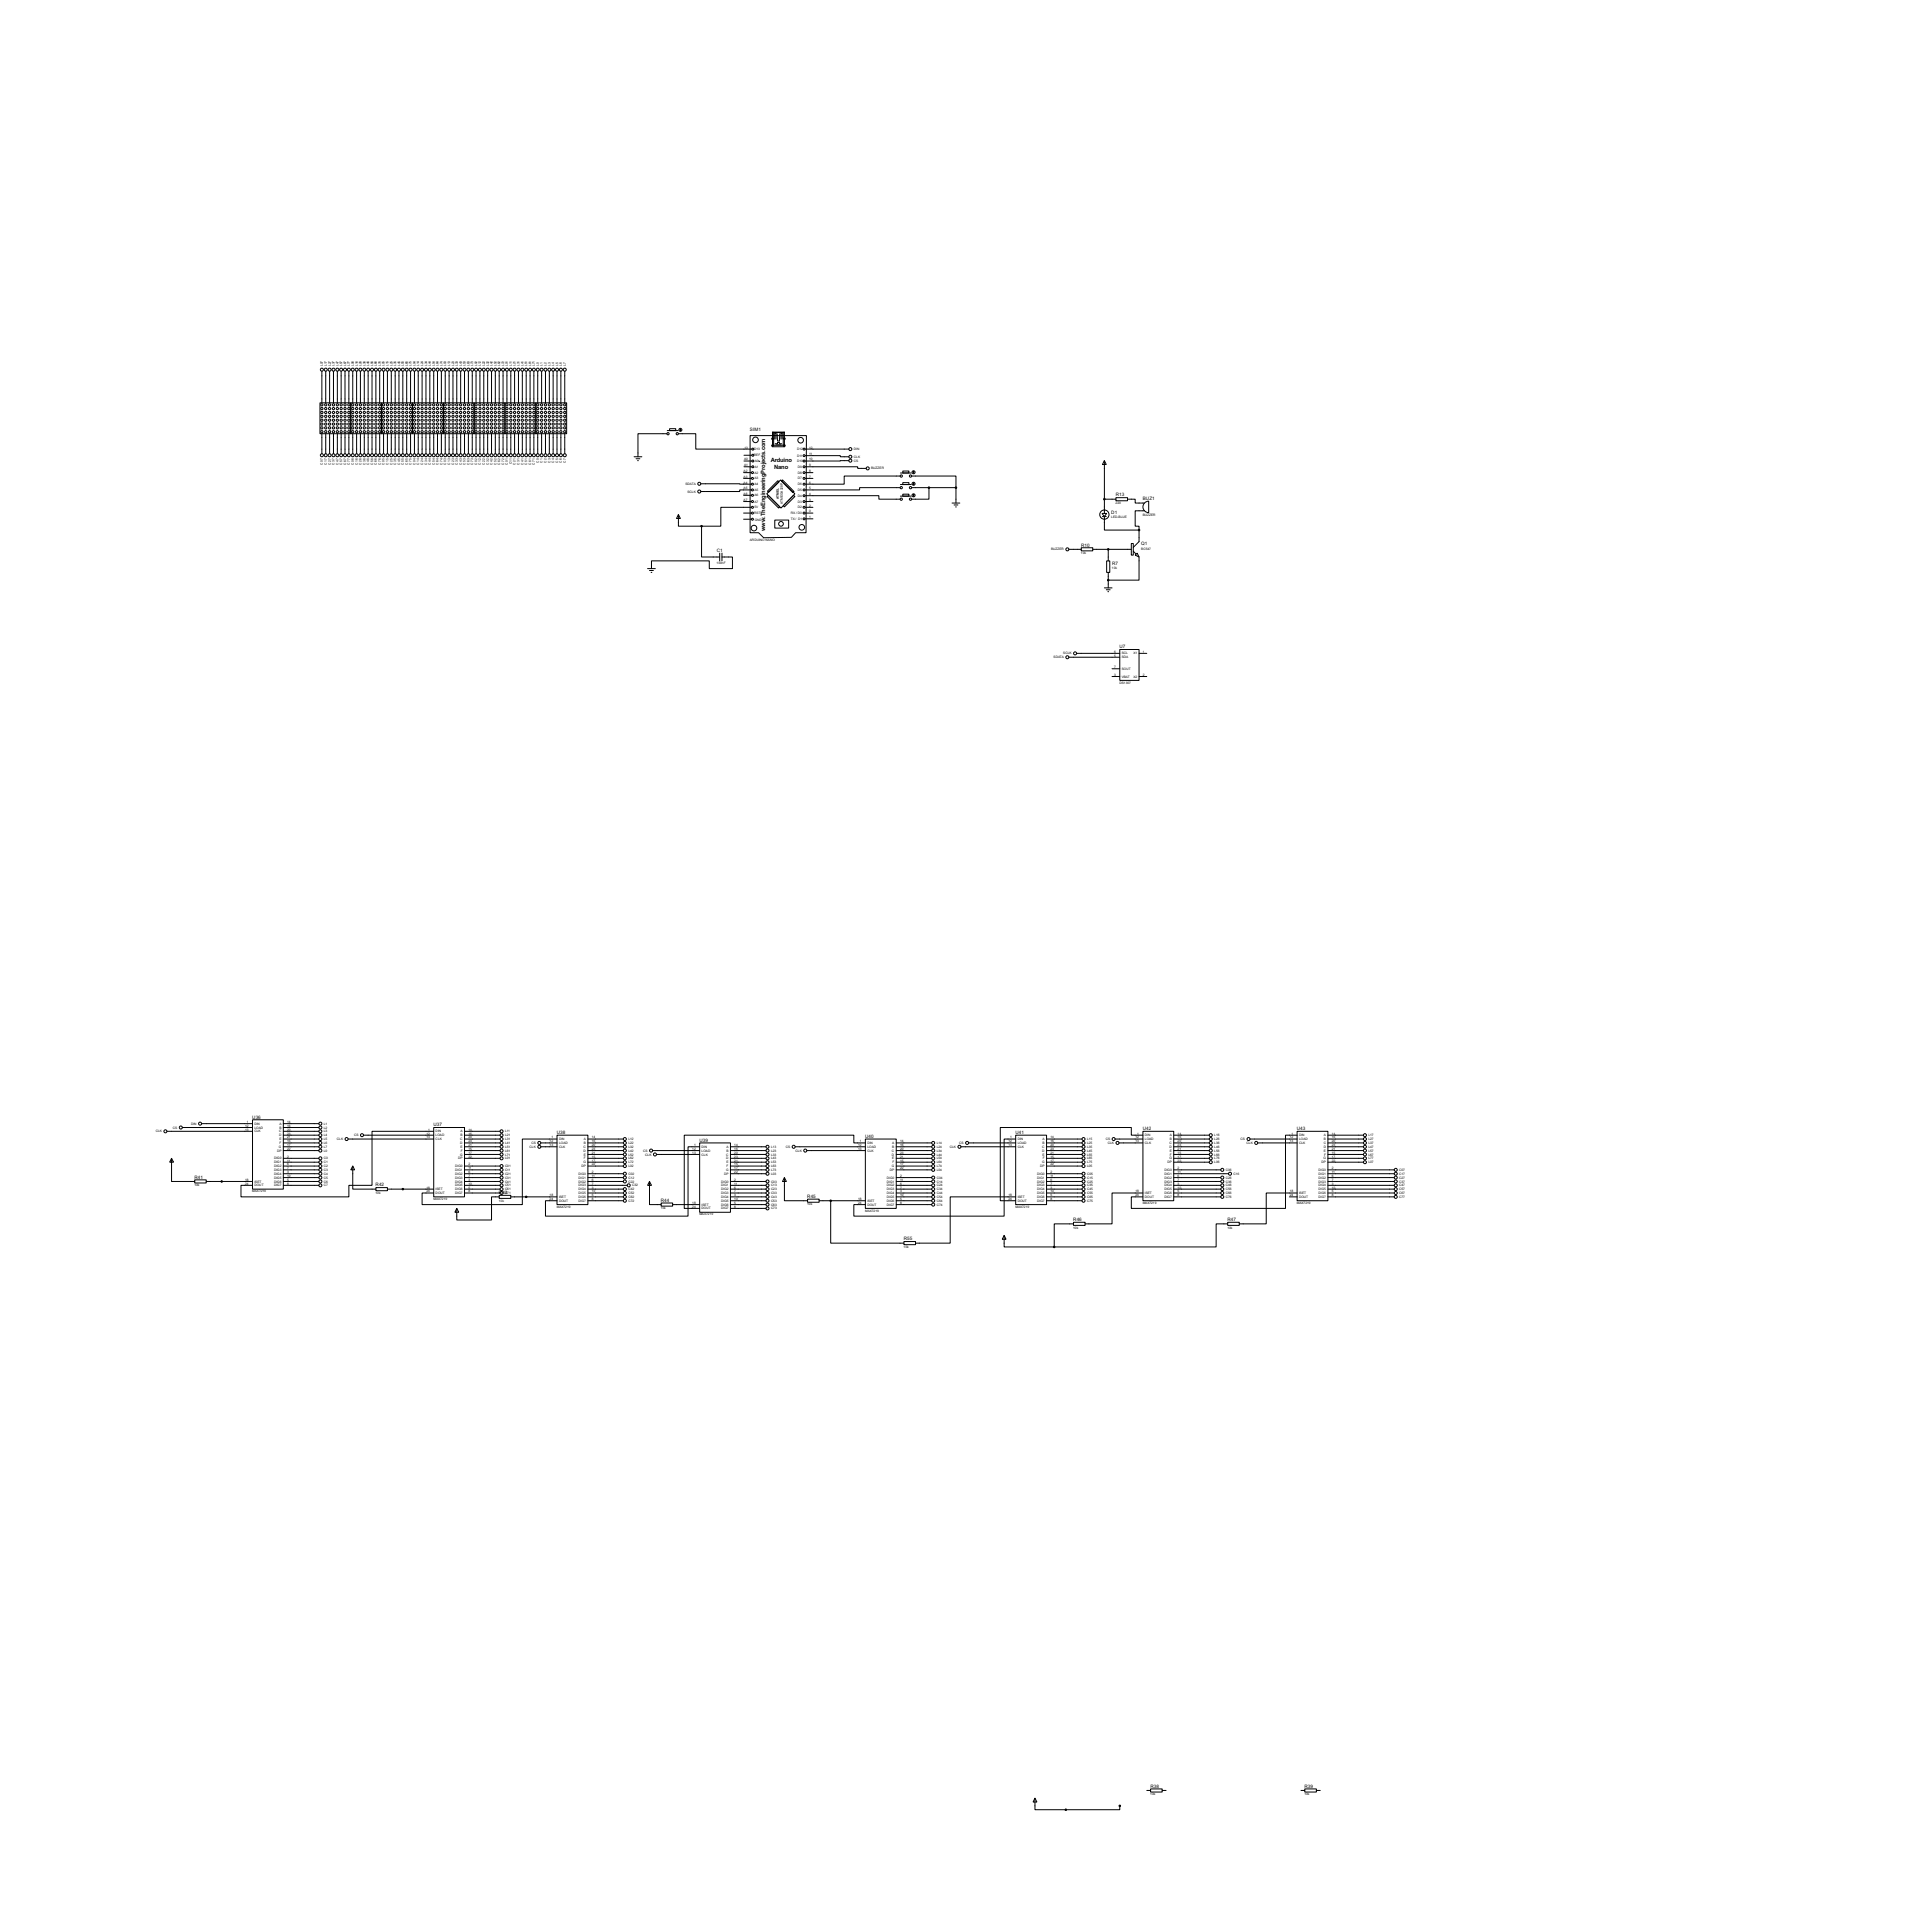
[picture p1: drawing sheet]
<svg xmlns="http://www.w3.org/2000/svg" width="1272mm" height="1272mm" viewBox="0 0 1272 1272" stroke-linecap="round" stroke-linejoin="round" font-family="sans-serif">
<defs><g id="words">
<g font-size="4.3">
<text x="508" y="304">Arduino</text>
<text x="510" y="309">Nano</text>
<text x="504" y="350" transform="rotate(-90 504 350)">www.TheEngineeringProjects.com</text>
</g>
<g font-size="3.4">
<text x="494" y="284">SIM1</text>
<text x="735" y="327">R13</text>
<text x="753" y="329">BUZ1</text>
<text x="732" y="339">D1</text>
<text x="752" y="359">Q1</text>
<text x="472" y="364">C1</text>
<text x="712" y="360">R10</text>
<text x="733" y="372">R7</text>
<text x="738" y="427">U7</text>
<text x="166" y="737">U36</text>
<text x="286" y="742">U37</text>
<text x="367" y="747">U38</text>
<text x="570" y="750">U40</text>
<text x="669" y="747">U41</text>
<text x="753" y="745">U42</text>
<text x="855" y="745">U43</text>
<text x="461" y="752">U39</text>
<text x="128" y="777">R41</text>
<text x="248" y="782">R42</text>
<text x="329" y="787">R43</text>
<text x="436" y="792">R44</text>
<text x="532" y="789">R45</text>
<text x="707" y="805">R46</text>
<text x="809" y="805">R47</text>
<text x="596" y="817">R55</text>
<text x="758" y="1178">R38</text>
<text x="860" y="1178">R39</text>
</g>
<g font-size="2.4">
<text x="213" y="241" transform="rotate(-90 213 241)">L07</text>
<text x="215" y="241" transform="rotate(-90 215 241)">L17</text>
<text x="218" y="241" transform="rotate(-90 218 241)">L27</text>
<text x="220" y="241" transform="rotate(-90 220 241)">L37</text>
<text x="223" y="241" transform="rotate(-90 223 241)">L47</text>
<text x="226" y="241" transform="rotate(-90 226 241)">L57</text>
<text x="228" y="241" transform="rotate(-90 228 241)">L67</text>
<text x="231" y="241" transform="rotate(-90 231 241)">L77</text>
<text x="233" y="241" transform="rotate(-90 233 241)">L06</text>
<text x="236" y="241" transform="rotate(-90 236 241)">L16</text>
<text x="238" y="241" transform="rotate(-90 238 241)">L26</text>
<text x="241" y="241" transform="rotate(-90 241 241)">L36</text>
<text x="243" y="241" transform="rotate(-90 243 241)">L46</text>
<text x="246" y="241" transform="rotate(-90 246 241)">L56</text>
<text x="248" y="241" transform="rotate(-90 248 241)">L66</text>
<text x="251" y="241" transform="rotate(-90 251 241)">L76</text>
<text x="253" y="241" transform="rotate(-90 253 241)">L05</text>
<text x="256" y="241" transform="rotate(-90 256 241)">L15</text>
<text x="259" y="241" transform="rotate(-90 259 241)">L25</text>
<text x="261" y="241" transform="rotate(-90 261 241)">L35</text>
<text x="264" y="241" transform="rotate(-90 264 241)">L45</text>
<text x="266" y="241" transform="rotate(-90 266 241)">L55</text>
<text x="269" y="241" transform="rotate(-90 269 241)">L65</text>
<text x="271" y="241" transform="rotate(-90 271 241)">L75</text>
<text x="274" y="241" transform="rotate(-90 274 241)">L04</text>
<text x="276" y="241" transform="rotate(-90 276 241)">L14</text>
<text x="279" y="241" transform="rotate(-90 279 241)">L24</text>
<text x="281" y="241" transform="rotate(-90 281 241)">L34</text>
<text x="284" y="241" transform="rotate(-90 284 241)">L44</text>
<text x="287" y="241" transform="rotate(-90 287 241)">L54</text>
<text x="289" y="241" transform="rotate(-90 289 241)">L64</text>
<text x="292" y="241" transform="rotate(-90 292 241)">L74</text>
<text x="294" y="241" transform="rotate(-90 294 241)">L03</text>
<text x="297" y="241" transform="rotate(-90 297 241)">L13</text>
<text x="299" y="241" transform="rotate(-90 299 241)">L23</text>
<text x="302" y="241" transform="rotate(-90 302 241)">L33</text>
<text x="304" y="241" transform="rotate(-90 304 241)">L43</text>
<text x="307" y="241" transform="rotate(-90 307 241)">L53</text>
<text x="309" y="241" transform="rotate(-90 309 241)">L63</text>
<text x="312" y="241" transform="rotate(-90 312 241)">L73</text>
<text x="314" y="241" transform="rotate(-90 314 241)">L02</text>
<text x="317" y="241" transform="rotate(-90 317 241)">L12</text>
<text x="320" y="241" transform="rotate(-90 320 241)">L22</text>
<text x="322" y="241" transform="rotate(-90 322 241)">L32</text>
<text x="325" y="241" transform="rotate(-90 325 241)">L42</text>
<text x="327" y="241" transform="rotate(-90 327 241)">L52</text>
<text x="330" y="241" transform="rotate(-90 330 241)">L62</text>
<text x="332" y="241" transform="rotate(-90 332 241)">L72</text>
<text x="335" y="241" transform="rotate(-90 335 241)">L01</text>
<text x="337" y="241" transform="rotate(-90 337 241)">L11</text>
<text x="340" y="241" transform="rotate(-90 340 241)">L21</text>
<text x="342" y="241" transform="rotate(-90 342 241)">L31</text>
<text x="345" y="241" transform="rotate(-90 345 241)">L41</text>
<text x="347" y="241" transform="rotate(-90 347 241)">L51</text>
<text x="350" y="241" transform="rotate(-90 350 241)">L61</text>
<text x="353" y="241" transform="rotate(-90 353 241)">L71</text>
<text x="355" y="241" transform="rotate(-90 355 241)">L0</text>
<text x="358" y="241" transform="rotate(-90 358 241)">L1</text>
<text x="360" y="241" transform="rotate(-90 360 241)">L2</text>
<text x="363" y="241" transform="rotate(-90 363 241)">L3</text>
<text x="365" y="241" transform="rotate(-90 365 241)">L4</text>
<text x="368" y="241" transform="rotate(-90 368 241)">L5</text>
<text x="370" y="241" transform="rotate(-90 370 241)">L6</text>
<text x="373" y="241" transform="rotate(-90 373 241)">L7</text>
<text x="491" y="296">13</text>
<text x="497" y="297">D13</text>
<text x="525" y="297">D12</text>
<text x="533" y="300">11</text>
<text x="533" y="296">12</text>
<text x="563" y="297">DIN</text>
<text x="337" y="306" transform="rotate(-90 337 306)">C11</text>
<text x="355" y="305" transform="rotate(-90 355 305)">C0</text>
<text x="358" y="305" transform="rotate(-90 358 305)">C1</text>
<text x="360" y="305" transform="rotate(-90 360 305)">C2</text>
<text x="363" y="305" transform="rotate(-90 363 305)">C3</text>
<text x="365" y="305" transform="rotate(-90 365 305)">C4</text>
<text x="368" y="305" transform="rotate(-90 368 305)">C5</text>
<text x="370" y="305" transform="rotate(-90 370 305)">C6</text>
<text x="373" y="305" transform="rotate(-90 373 305)">C7</text>
<text x="490" y="303">A0</text>
<text x="497" y="301">REF</text>
<text x="497" y="305">A0</text>
<text x="525" y="305">D10</text>
<text x="525" y="301">D11</text>
<text x="533" y="303">10</text>
<text x="563" y="302">CLK</text>
<text x="563" y="304">CS</text>
<text x="213" y="306" transform="rotate(-90 213 306)">C07</text>
<text x="215" y="306" transform="rotate(-90 215 306)">C17</text>
<text x="218" y="306" transform="rotate(-90 218 306)">C27</text>
<text x="220" y="306" transform="rotate(-90 220 306)">C37</text>
<text x="223" y="306" transform="rotate(-90 223 306)">C47</text>
<text x="226" y="306" transform="rotate(-90 226 306)">C57</text>
<text x="228" y="306" transform="rotate(-90 228 306)">C67</text>
<text x="231" y="306" transform="rotate(-90 231 306)">C77</text>
<text x="233" y="306" transform="rotate(-90 233 306)">C06</text>
<text x="236" y="306" transform="rotate(-90 236 306)">C16</text>
<text x="238" y="306" transform="rotate(-90 238 306)">C26</text>
<text x="241" y="306" transform="rotate(-90 241 306)">C36</text>
<text x="243" y="306" transform="rotate(-90 243 306)">C46</text>
<text x="246" y="306" transform="rotate(-90 246 306)">C56</text>
<text x="248" y="306" transform="rotate(-90 248 306)">C66</text>
<text x="251" y="306" transform="rotate(-90 251 306)">C76</text>
<text x="253" y="306" transform="rotate(-90 253 306)">C05</text>
<text x="256" y="306" transform="rotate(-90 256 306)">C15</text>
<text x="259" y="306" transform="rotate(-90 259 306)">C25</text>
<text x="261" y="306" transform="rotate(-90 261 306)">C35</text>
<text x="264" y="306" transform="rotate(-90 264 306)">C45</text>
<text x="266" y="306" transform="rotate(-90 266 306)">C55</text>
<text x="269" y="306" transform="rotate(-90 269 306)">C65</text>
<text x="271" y="306" transform="rotate(-90 271 306)">C75</text>
<text x="274" y="306" transform="rotate(-90 274 306)">C04</text>
<text x="276" y="306" transform="rotate(-90 276 306)">C14</text>
<text x="279" y="306" transform="rotate(-90 279 306)">C24</text>
<text x="281" y="306" transform="rotate(-90 281 306)">C34</text>
<text x="284" y="306" transform="rotate(-90 284 306)">C44</text>
<text x="287" y="306" transform="rotate(-90 287 306)">C54</text>
<text x="289" y="306" transform="rotate(-90 289 306)">C64</text>
<text x="292" y="306" transform="rotate(-90 292 306)">C74</text>
<text x="294" y="306" transform="rotate(-90 294 306)">C03</text>
<text x="297" y="306" transform="rotate(-90 297 306)">C13</text>
<text x="299" y="306" transform="rotate(-90 299 306)">C23</text>
<text x="302" y="306" transform="rotate(-90 302 306)">C33</text>
<text x="304" y="306" transform="rotate(-90 304 306)">C43</text>
<text x="307" y="306" transform="rotate(-90 307 306)">C53</text>
<text x="309" y="306" transform="rotate(-90 309 306)">C63</text>
<text x="312" y="306" transform="rotate(-90 312 306)">C73</text>
<text x="314" y="306" transform="rotate(-90 314 306)">C02</text>
<text x="317" y="306" transform="rotate(-90 317 306)">C12</text>
<text x="320" y="306" transform="rotate(-90 320 306)">C22</text>
<text x="322" y="306" transform="rotate(-90 322 306)">C32</text>
<text x="325" y="306" transform="rotate(-90 325 306)">C42</text>
<text x="327" y="306" transform="rotate(-90 327 306)">C52</text>
<text x="330" y="306" transform="rotate(-90 330 306)">C62</text>
<text x="332" y="306" transform="rotate(-90 332 306)">C72</text>
<text x="335" y="306" transform="rotate(-90 335 306)">C01</text>
<text x="340" y="306" transform="rotate(-90 340 306)">C21</text>
<text x="342" y="306" transform="rotate(-90 342 306)">C31</text>
<text x="345" y="306" transform="rotate(-90 345 306)">C41</text>
<text x="347" y="306" transform="rotate(-90 347 306)">C51</text>
<text x="350" y="306" transform="rotate(-90 350 306)">C61</text>
<text x="353" y="306" transform="rotate(-90 353 306)">C71</text>
<text x="490" y="311">A2</text>
<text x="490" y="307">A1</text>
<text x="497" y="308">A1</text>
<text x="526" y="308">D9</text>
<text x="533" y="311">8</text>
<text x="533" y="307">9</text>
<text x="574" y="309">BUZZER</text>
<text x="490" y="315">A3</text>
<text x="497" y="316">A3</text>
<text x="497" y="312">A2</text>
<text x="526" y="312">D8</text>
<text x="526" y="316">D7</text>
<text x="533" y="315">7</text>
<text x="452" y="320">SDATA</text>
<text x="490" y="322">A5</text>
<text x="490" y="319">A4</text>
<text x="497" y="324">A5</text>
<text x="497" y="320">A4</text>
<text x="526" y="320">D6</text>
<text x="526" y="324">D5</text>
<text x="533" y="322">5</text>
<text x="533" y="319">6</text>
<text x="453" y="325">SCLK</text>
<text x="490" y="326">A6</text>
<text x="497" y="327">A6</text>
<text x="513" y="329" transform="rotate(-90 513 329)">ATMEL</text>
<text x="526" y="327">D4</text>
<text x="533" y="326">4</text>
<text x="490" y="330">A7</text>
<text x="497" y="335">5V</text>
<text x="497" y="331">A7</text>
<text x="516" y="332" transform="rotate(-90 516 332)">ATMEGA328P</text>
<text x="526" y="331">D3</text>
<text x="526" y="335">D2</text>
<text x="533" y="334">2</text>
<text x="533" y="330">3</text>
<text x="735" y="332">220</text>
<text x="497" y="339">RST</text>
<text x="521" y="339">RX / D0</text>
<text x="533" y="338">0</text>
<text x="533" y="341">1</text>
<text x="732" y="342">LED-BLUE</text>
<text x="753" y="340">BUZZER</text>
<text x="497" y="343">GND</text>
<text x="521" y="343">TX / D1</text>
<text x="494" y="356">ARDUINO NANO</text>
<text x="693" y="363">BUZZER</text>
<text x="712" y="365">10k</text>
<text x="752" y="362">BC547</text>
<text x="472" y="372">100nF</text>
<text x="733" y="375">10k</text>
<text x="701" y="431">SCLK</text>
<text x="734" y="430">6</text>
<text x="739" y="431">SCL</text>
<text x="747" y="431">X1</text>
<text x="753" y="430">1</text>
<text x="694" y="434">SDATA</text>
<text x="734" y="433">5</text>
<text x="739" y="434">SDA</text>
<text x="734" y="440">7</text>
<text x="739" y="441">SOUT</text>
<text x="734" y="445">3</text>
<text x="739" y="447">VBAT</text>
<text x="747" y="447">X2</text>
<text x="753" y="445">2</text>
<text x="738" y="450">DS1307</text>
<text x="114" y="744">CS</text>
<text x="126" y="741">DIN</text>
<text x="162" y="743">12</text>
<text x="163" y="740">1</text>
<text x="168" y="741">DIN</text>
<text x="168" y="744">LOAD</text>
<text x="184" y="741">A</text>
<text x="184" y="744">B</text>
<text x="189" y="740">14</text>
<text x="189" y="743">16</text>
<text x="213" y="744">L2</text>
<text x="213" y="741">L1</text>
<text x="103" y="746">CLK</text>
<text x="162" y="745">13</text>
<text x="168" y="746">CLK</text>
<text x="184" y="746">C</text>
<text x="184" y="749">D</text>
<text x="189" y="745">20</text>
<text x="189" y="748">23</text>
<text x="213" y="749">L4</text>
<text x="213" y="746">L3</text>
<text x="233" y="749">CS</text>
<text x="281" y="748">12</text>
<text x="282" y="745">1</text>
<text x="287" y="746">DIN</text>
<text x="287" y="749">LOAD</text>
<text x="303" y="746">A</text>
<text x="303" y="749">B</text>
<text x="309" y="745">14</text>
<text x="309" y="748">16</text>
<text x="333" y="749">L21</text>
<text x="333" y="746">L11</text>
<text x="749" y="748">1</text>
<text x="754" y="749">DIN</text>
<text x="771" y="749">A</text>
<text x="776" y="748">14</text>
<text x="800" y="749">L16</text>
<text x="851" y="748">1</text>
<text x="856" y="749">DIN</text>
<text x="872" y="749">A</text>
<text x="878" y="748">14</text>
<text x="902" y="749">L17</text>
<text x="184" y="751">E</text>
<text x="184" y="754">F</text>
<text x="189" y="750">21</text>
<text x="189" y="753">15</text>
<text x="189" y="755">17</text>
<text x="213" y="754">L6</text>
<text x="213" y="751">L5</text>
<text x="222" y="751">CLK</text>
<text x="281" y="750">13</text>
<text x="287" y="751">CLK</text>
<text x="303" y="751">C</text>
<text x="303" y="754">D</text>
<text x="309" y="750">20</text>
<text x="309" y="753">23</text>
<text x="309" y="755">21</text>
<text x="333" y="754">L41</text>
<text x="333" y="751">L31</text>
<text x="350" y="754">CS</text>
<text x="362" y="753">12</text>
<text x="362" y="755">13</text>
<text x="363" y="750">1</text>
<text x="368" y="751">DIN</text>
<text x="368" y="754">LOAD</text>
<text x="385" y="751">A</text>
<text x="385" y="754">B</text>
<text x="390" y="750">14</text>
<text x="390" y="753">16</text>
<text x="390" y="755">20</text>
<text x="414" y="754">L22</text>
<text x="414" y="751">L12</text>
<text x="457" y="755">1</text>
<text x="484" y="755">14</text>
<text x="565" y="755">12</text>
<text x="567" y="753">1</text>
<text x="572" y="754">DIN</text>
<text x="588" y="754">A</text>
<text x="593" y="753">14</text>
<text x="593" y="755">16</text>
<text x="617" y="754">L14</text>
<text x="632" y="754">CS</text>
<text x="665" y="753">12</text>
<text x="665" y="755">13</text>
<text x="666" y="750">1</text>
<text x="671" y="751">DIN</text>
<text x="671" y="754">LOAD</text>
<text x="687" y="751">A</text>
<text x="687" y="754">B</text>
<text x="692" y="750">14</text>
<text x="692" y="753">16</text>
<text x="692" y="755">20</text>
<text x="716" y="754">L25</text>
<text x="716" y="751">L15</text>
<text x="729" y="751">CS</text>
<text x="730" y="754">CLK</text>
<text x="748" y="750">12</text>
<text x="748" y="753">13</text>
<text x="754" y="751">LOAD</text>
<text x="754" y="754">CLK</text>
<text x="771" y="754">C</text>
<text x="771" y="751">B</text>
<text x="776" y="750">16</text>
<text x="776" y="753">20</text>
<text x="776" y="755">23</text>
<text x="800" y="754">L36</text>
<text x="800" y="751">L26</text>
<text x="818" y="751">CS</text>
<text x="821" y="754">CLK</text>
<text x="850" y="750">12</text>
<text x="850" y="753">13</text>
<text x="856" y="751">LOAD</text>
<text x="856" y="754">CLK</text>
<text x="872" y="754">C</text>
<text x="872" y="751">B</text>
<text x="878" y="750">16</text>
<text x="878" y="753">20</text>
<text x="878" y="755">23</text>
<text x="902" y="754">L37</text>
<text x="902" y="751">L27</text>
<text x="183" y="759">DP</text>
<text x="184" y="756">G</text>
<text x="189" y="758">22</text>
<text x="213" y="759">L0</text>
<text x="213" y="756">L7</text>
<text x="303" y="761">G</text>
<text x="303" y="756">E</text>
<text x="304" y="759">F</text>
<text x="309" y="758">15</text>
<text x="309" y="760">17</text>
<text x="333" y="761">L71</text>
<text x="333" y="759">L61</text>
<text x="333" y="756">L51</text>
<text x="349" y="756">CLK</text>
<text x="368" y="756">CLK</text>
<text x="385" y="756">C</text>
<text x="385" y="759">D</text>
<text x="385" y="761">E</text>
<text x="390" y="758">23</text>
<text x="390" y="760">21</text>
<text x="414" y="761">L52</text>
<text x="414" y="759">L42</text>
<text x="414" y="756">L32</text>
<text x="424" y="759">CS</text>
<text x="425" y="761">CLK</text>
<text x="456" y="758">12</text>
<text x="456" y="760">13</text>
<text x="462" y="756">DIN</text>
<text x="462" y="759">LOAD</text>
<text x="462" y="761">CLK</text>
<text x="479" y="761">C</text>
<text x="479" y="756">A</text>
<text x="479" y="759">B</text>
<text x="484" y="758">16</text>
<text x="484" y="760">20</text>
<text x="508" y="761">L33</text>
<text x="508" y="759">L23</text>
<text x="508" y="756">L13</text>
<text x="518" y="756">CS</text>
<text x="524" y="759">CLK</text>
<text x="565" y="758">13</text>
<text x="572" y="756">LOAD</text>
<text x="572" y="759">CLK</text>
<text x="588" y="759">C</text>
<text x="588" y="761">D</text>
<text x="588" y="756">B</text>
<text x="593" y="758">20</text>
<text x="593" y="760">23</text>
<text x="617" y="761">L44</text>
<text x="617" y="759">L34</text>
<text x="617" y="756">L24</text>
<text x="626" y="756">CLK</text>
<text x="671" y="756">CLK</text>
<text x="687" y="756">C</text>
<text x="687" y="759">D</text>
<text x="687" y="761">E</text>
<text x="692" y="758">23</text>
<text x="692" y="760">21</text>
<text x="716" y="761">L55</text>
<text x="716" y="759">L45</text>
<text x="716" y="756">L35</text>
<text x="771" y="756">D</text>
<text x="771" y="759">E</text>
<text x="771" y="761">F</text>
<text x="776" y="758">21</text>
<text x="776" y="760">15</text>
<text x="800" y="761">L66</text>
<text x="800" y="759">L56</text>
<text x="800" y="756">L46</text>
<text x="872" y="756">D</text>
<text x="872" y="759">E</text>
<text x="873" y="761">F</text>
<text x="878" y="758">21</text>
<text x="878" y="760">15</text>
<text x="902" y="761">L67</text>
<text x="902" y="759">L57</text>
<text x="902" y="756">L47</text>
<text x="181" y="764">DIG0</text>
<text x="181" y="767">DIG1</text>
<text x="189" y="763">2</text>
<text x="189" y="765">11</text>
<text x="213" y="767">C1</text>
<text x="213" y="764">C0</text>
<text x="302" y="764">DP</text>
<text x="309" y="763">22</text>
<text x="333" y="764">L01</text>
<text x="384" y="767">G</text>
<text x="385" y="764">F</text>
<text x="390" y="763">15</text>
<text x="390" y="765">17</text>
<text x="414" y="767">L72</text>
<text x="414" y="764">L62</text>
<text x="479" y="764">D</text>
<text x="479" y="767">E</text>
<text x="484" y="763">23</text>
<text x="484" y="765">21</text>
<text x="508" y="767">L53</text>
<text x="508" y="764">L43</text>
<text x="588" y="764">E</text>
<text x="588" y="767">F</text>
<text x="593" y="763">21</text>
<text x="593" y="765">15</text>
<text x="617" y="767">L64</text>
<text x="617" y="764">L54</text>
<text x="687" y="767">G</text>
<text x="687" y="764">F</text>
<text x="692" y="763">15</text>
<text x="692" y="765">17</text>
<text x="716" y="767">L75</text>
<text x="716" y="764">L65</text>
<text x="769" y="767">DP</text>
<text x="771" y="764">G</text>
<text x="776" y="763">17</text>
<text x="776" y="765">22</text>
<text x="800" y="767">L06</text>
<text x="800" y="764">L76</text>
<text x="871" y="767">DP</text>
<text x="872" y="764">G</text>
<text x="878" y="763">17</text>
<text x="878" y="765">22</text>
<text x="902" y="767">L07</text>
<text x="902" y="764">L77</text>
<text x="181" y="769">DIG2</text>
<text x="181" y="772">DIG3</text>
<text x="189" y="768">6</text>
<text x="189" y="770">7</text>
<text x="189" y="773">3</text>
<text x="213" y="772">C3</text>
<text x="213" y="769">C2</text>
<text x="300" y="769">DIG0</text>
<text x="300" y="772">DIG1</text>
<text x="309" y="768">2</text>
<text x="309" y="770">11</text>
<text x="309" y="773">6</text>
<text x="333" y="772">C11</text>
<text x="333" y="769">C01</text>
<text x="383" y="769">DP</text>
<text x="390" y="768">22</text>
<text x="390" y="773">2</text>
<text x="414" y="769">L02</text>
<text x="478" y="772">G</text>
<text x="479" y="769">F</text>
<text x="484" y="768">15</text>
<text x="484" y="770">17</text>
<text x="484" y="773">22</text>
<text x="508" y="772">L73</text>
<text x="508" y="769">L63</text>
<text x="586" y="772">DP</text>
<text x="588" y="769">G</text>
<text x="593" y="768">17</text>
<text x="593" y="770">22</text>
<text x="617" y="772">L04</text>
<text x="617" y="769">L74</text>
<text x="685" y="769">DP</text>
<text x="692" y="768">22</text>
<text x="692" y="773">2</text>
<text x="716" y="769">L05</text>
<text x="767" y="772">DIG0</text>
<text x="776" y="770">2</text>
<text x="776" y="773">11</text>
<text x="808" y="772">C06</text>
<text x="869" y="772">DIG0</text>
<text x="878" y="770">2</text>
<text x="878" y="773">11</text>
<text x="922" y="772">C07</text>
<text x="162" y="778">18</text>
<text x="168" y="779">ISET</text>
<text x="181" y="774">DIG4</text>
<text x="181" y="777">DIG5</text>
<text x="181" y="779">DIG6</text>
<text x="189" y="776">10</text>
<text x="189" y="778">5</text>
<text x="213" y="779">C6</text>
<text x="213" y="777">C5</text>
<text x="213" y="774">C4</text>
<text x="300" y="774">DIG2</text>
<text x="300" y="777">DIG3</text>
<text x="300" y="779">DIG4</text>
<text x="309" y="776">7</text>
<text x="309" y="778">3</text>
<text x="333" y="779">C41</text>
<text x="333" y="777">C31</text>
<text x="333" y="774">C21</text>
<text x="381" y="774">DIG0</text>
<text x="381" y="777">DIG1</text>
<text x="381" y="779">DIG2</text>
<text x="390" y="776">11</text>
<text x="390" y="778">6</text>
<text x="414" y="779">C22</text>
<text x="414" y="777">C12</text>
<text x="414" y="774">C02</text>
<text x="475" y="779">DIG0</text>
<text x="477" y="774">DP</text>
<text x="484" y="778">2</text>
<text x="508" y="774">L03</text>
<text x="508" y="779">C03</text>
<text x="584" y="777">DIG0</text>
<text x="584" y="779">DIG1</text>
<text x="593" y="776">2</text>
<text x="593" y="778">11</text>
<text x="617" y="779">C14</text>
<text x="617" y="777">C04</text>
<text x="683" y="774">DIG0</text>
<text x="683" y="777">DIG1</text>
<text x="683" y="779">DIG2</text>
<text x="692" y="776">11</text>
<text x="692" y="778">6</text>
<text x="716" y="779">C25</text>
<text x="716" y="777">C15</text>
<text x="716" y="774">C05</text>
<text x="767" y="774">DIG1</text>
<text x="767" y="777">DIG2</text>
<text x="767" y="779">DIG3</text>
<text x="776" y="776">6</text>
<text x="776" y="778">7</text>
<text x="808" y="779">C36</text>
<text x="808" y="777">C26</text>
<text x="813" y="774">C16</text>
<text x="869" y="774">DIG1</text>
<text x="869" y="777">DIG2</text>
<text x="869" y="779">DIG3</text>
<text x="878" y="776">6</text>
<text x="878" y="778">7</text>
<text x="922" y="779">C37</text>
<text x="922" y="777">C27</text>
<text x="922" y="774">C17</text>
<text x="128" y="782">10k</text>
<text x="162" y="781">24</text>
<text x="166" y="786">MAX7219</text>
<text x="168" y="782">DOUT</text>
<text x="181" y="782">DIG7</text>
<text x="189" y="781">8</text>
<text x="213" y="782">C7</text>
<text x="281" y="783">18</text>
<text x="281" y="786">24</text>
<text x="287" y="784">ISET</text>
<text x="300" y="782">DIG5</text>
<text x="300" y="784">DIG6</text>
<text x="309" y="781">10</text>
<text x="309" y="783">5</text>
<text x="309" y="786">8</text>
<text x="333" y="784">C61</text>
<text x="333" y="782">C51</text>
<text x="381" y="782">DIG3</text>
<text x="381" y="784">DIG4</text>
<text x="390" y="781">7</text>
<text x="390" y="783">3</text>
<text x="390" y="786">10</text>
<text x="414" y="784">C42</text>
<text x="417" y="782">C32</text>
<text x="475" y="782">DIG1</text>
<text x="475" y="784">DIG2</text>
<text x="484" y="781">11</text>
<text x="484" y="783">6</text>
<text x="484" y="786">7</text>
<text x="508" y="784">C23</text>
<text x="508" y="782">C13</text>
<text x="584" y="782">DIG2</text>
<text x="584" y="784">DIG3</text>
<text x="593" y="781">6</text>
<text x="593" y="783">7</text>
<text x="593" y="786">3</text>
<text x="617" y="784">C34</text>
<text x="617" y="782">C24</text>
<text x="683" y="782">DIG3</text>
<text x="683" y="784">DIG4</text>
<text x="692" y="781">7</text>
<text x="692" y="783">3</text>
<text x="692" y="786">10</text>
<text x="716" y="784">C45</text>
<text x="716" y="782">C35</text>
<text x="748" y="786">18</text>
<text x="767" y="782">DIG4</text>
<text x="767" y="784">DIG5</text>
<text x="776" y="781">3</text>
<text x="776" y="783">10</text>
<text x="776" y="786">5</text>
<text x="808" y="784">C56</text>
<text x="808" y="782">C46</text>
<text x="850" y="786">18</text>
<text x="869" y="782">DIG4</text>
<text x="869" y="784">DIG5</text>
<text x="878" y="781">3</text>
<text x="878" y="783">10</text>
<text x="878" y="786">5</text>
<text x="922" y="784">C57</text>
<text x="922" y="782">C47</text>
<text x="248" y="787">10k</text>
<text x="286" y="791">MAX7219</text>
<text x="287" y="787">DOUT</text>
<text x="300" y="787">DIG7</text>
<text x="329" y="792">10k</text>
<text x="333" y="787">C71</text>
<text x="362" y="788">18</text>
<text x="362" y="791">24</text>
<text x="368" y="789">ISET</text>
<text x="368" y="792">DOUT</text>
<text x="381" y="787">DIG5</text>
<text x="381" y="789">DIG6</text>
<text x="381" y="792">DIG7</text>
<text x="390" y="788">5</text>
<text x="390" y="791">8</text>
<text x="414" y="792">C72</text>
<text x="414" y="789">C62</text>
<text x="414" y="787">C52</text>
<text x="475" y="787">DIG3</text>
<text x="475" y="789">DIG4</text>
<text x="475" y="792">DIG5</text>
<text x="484" y="788">3</text>
<text x="484" y="791">10</text>
<text x="508" y="792">C53</text>
<text x="508" y="789">C43</text>
<text x="508" y="787">C33</text>
<text x="565" y="791">18</text>
<text x="572" y="792">ISET</text>
<text x="584" y="787">DIG4</text>
<text x="584" y="789">DIG5</text>
<text x="584" y="792">DIG6</text>
<text x="593" y="788">10</text>
<text x="593" y="791">5</text>
<text x="617" y="792">C64</text>
<text x="617" y="789">C54</text>
<text x="617" y="787">C44</text>
<text x="665" y="788">18</text>
<text x="665" y="791">24</text>
<text x="671" y="789">ISET</text>
<text x="671" y="792">DOUT</text>
<text x="683" y="787">DIG5</text>
<text x="683" y="789">DIG6</text>
<text x="683" y="792">DIG7</text>
<text x="692" y="788">5</text>
<text x="692" y="791">8</text>
<text x="716" y="792">C75</text>
<text x="716" y="789">C65</text>
<text x="716" y="787">C55</text>
<text x="748" y="788">24</text>
<text x="754" y="787">ISET</text>
<text x="754" y="789">DOUT</text>
<text x="767" y="787">DIG6</text>
<text x="767" y="789">DIG7</text>
<text x="776" y="788">8</text>
<text x="808" y="789">C76</text>
<text x="808" y="787">C66</text>
<text x="850" y="788">24</text>
<text x="856" y="787">ISET</text>
<text x="856" y="789">DOUT</text>
<text x="869" y="787">DIG6</text>
<text x="869" y="789">DIG7</text>
<text x="878" y="788">8</text>
<text x="922" y="789">C77</text>
<text x="922" y="787">C67</text>
<text x="367" y="796">MAX7219</text>
<text x="435" y="797">10k</text>
<text x="456" y="793">18</text>
<text x="456" y="796">24</text>
<text x="462" y="794">ISET</text>
<text x="462" y="797">DOUT</text>
<text x="475" y="794">DIG6</text>
<text x="475" y="797">DIG7</text>
<text x="484" y="793">5</text>
<text x="484" y="796">8</text>
<text x="508" y="797">C73</text>
<text x="508" y="794">C63</text>
<text x="532" y="794">10k</text>
<text x="565" y="793">24</text>
<text x="572" y="794">DOUT</text>
<text x="584" y="794">DIG7</text>
<text x="593" y="793">8</text>
<text x="617" y="794">C74</text>
<text x="669" y="796">MAX7219</text>
<text x="753" y="793">MAX7219</text>
<text x="855" y="793">MAX7219</text>
<text x="461" y="801">MAX7219</text>
<text x="570" y="798">MAX7219</text>
<text x="707" y="810">10k</text>
<text x="809" y="810">10k</text>
<text x="595" y="822">10k</text>
<text x="758" y="1183">10k</text>
<text x="860" y="1183">10k</text>
</g>
</g></defs>
<g fill="none" stroke="#000" stroke-width=".66">
<path d="M212 245v20M215 245v20M217 245v20M220 245v20M222 245v20M225 245v20M227 245v20M230 245v20M232 245v20M235 245v20M238 245v20M240 245v20"/>
<path d="M243 245v20M245 245v20M248 245v20M250 245v20M253 245v20M255 245v20M258 245v20M260 245v20M263 245v20M265 245v20M268 245v20M271 245v20"/>
<path d="M273 245v20M276 245v20M278 245v20M281 245v20M283 245v20M286 245v20M288 245v20M291 245v20M293 245v20M296 245v20M299 245v20M301 245v20"/>
<path d="M304 245v20M306 245v20M309 245v20M311 245v20M314 245v20M316 245v20M319 245v20M321 245v20M324 245v20M326 245v20M329 245v20M332 245v20"/>
<path d="M334 245v20M337 245v20M339 245v20M342 245v20M344 245v20M347 245v20M349 245v20M352 245v20M354 245v20M357 245v20M359 245v20M362 245v20"/>
<path d="M365 245v20M367 245v20M370 245v20M372 245v20M211 265h20v21h-20zM231 265h21v21h-21zM252 265h20v21h-20zM272 265h20v21h-20zM292 265h20v21h-20zM312 265h21v21h-21zM333 265h20v21h-20zM353 265h20v21h-20z"/>
<path d="M212 286v13M215 286v13M217 286v13M220 286v13M222 286v13M225 286v13M227 286v13M230 286v13M232 286v13M235 286v13M238 286v13M240 286v13"/>
<path d="M243 286v13M245 286v13M248 286v13M250 286v13M253 286v13M255 286v13M258 286v13M260 286v13M263 286v13M265 286v13M268 286v13M271 286v13"/>
<path d="M273 286v13M276 286v13M278 286v13M281 286v13M283 286v13M286 286v13M288 286v13M291 286v13M293 286v13M296 286v13M299 286v13M301 286v13"/>
<path d="M304 286v13M306 286v13M309 286v13M311 286v13M314 286v13M316 286v13M319 286v13M321 286v13M324 286v13M326 286v13M329 286v13M332 286v13"/>
<path d="M334 286v13M337 286v13M339 286v13M342 286v13M344 286v13M347 286v13M349 286v13M352 286v13M354 286v13M357 286v13M359 286v13M362 286v13"/>
<path d="M365 286v13M367 286v13M370 286v13M372 286v13M439 286h-19v15M440 284h7M441 283h4v1h-4zM447 286h12v10h36M448 284h.1M448 283v1M448 283h.1M448 283h1"/>
<path d="M449 284h-1M494 287h37v64h-7l-2 3h-19l-3-3h-6zM509 285h8v9h-8zM509 285h1M510 285h6v8h-6zM510 293l-1 1M511 289v-3v3M511 292h1h2h1M511 293h4M512 286v4M514 286v5h-2M515 289v-3v3"/>
<path d="M516 293l1 1M517 285h-1M531 296h28M418 301h5M419 302h3M420 304h1M462 319h33M490 315h5M490 311h5M490 308h5M490 304h5M490 300h5"/>
<path d="M500 304h1M513 317v1l-6 6h-1zM515 317l1-1 7 8v1zM531 300h23v1h5M531 308h34v1h6M531 315h5M531 311h5M559 304h-28M593 314h-37v5h-25M593 312h8M593 319h8M595 310h4v2h-4z"/>
<path d="M595 318h4v1h-4zM601 314h29v7M602 311v1M602 319h.1M602 318v1M602 311h.1M728 304l1 2h-3zM728 304v34M447 339l1 3h-2zM447 339v8h15M490 338h5M490 331h5"/>
<path d="M490 326h5M495 323h-8v1h-25M495 334h-20v13h-13M505 325l9-9 10 9-9 10zM506 326l8 8-1 1-7-8zM523 326l1 1-7 7-1-1zM531 327h48v2h14M531 338h5M531 334h5M531 331h5M593 321h-27v2h-35M593 327h8"/>
<path d="M595 326h4v1h-4zM601 321h29M602 327h.1M602 326v1M602 326h.1M612 321v8h-11M627 332h6M629 333h2M630 334h.1M630 321v11M726 338h3l-1 2zM728 329h7"/>
<path d="M735 328h8v2h-8zM743 329h5v3h6M754 337h-6v10h3v2M754 331l3-1v8a4 4 0 0 1-4-2 4 4 0 0 1 1-5zM462 347v20h12M490 342h5M511 343h9v5h-9zM531 342h5M726 340h3M728 340v9h23M746 358h1v8h-1zM751 349v8l-4 4"/>
<path d="M427 375h5M428 376h3M429 377h1M474 365v5M476 367h7v8h-16v-5h-38v5M476 365v5M704 362h9M713 361h7v2h-7zM720 362h26M729 370h2v7h-2zM730 362v8M730 377v10"/>
<path d="M747 363l2 2M748 366l1-1 2 2zM751 367v15h-21M728 387h5M729 389h3M730 390h1M704 433h34M709 431h29M738 428h13v20h-13zM751 431h5M733 446h5M733 441h5"/>
<path d="M751 446h5M166 738h21v46h-21zM110 746h56M120 743h46M133 740h33M187 740h23M187 743h23M187 746h23M187 758h23M187 756h23M187 753h23M187 751h23"/>
<path d="M187 748h23M229 751h57M240 748h46M286 743h20v46h-20zM286 746h-41v35h-15v8h-71v-8h7M306 746h23M306 758h23M306 756h23M306 753h23M306 751h23M306 748h23M356 756h11"/>
<path d="M356 753h11M367 748h20v46h-20zM367 751h-23v43h-66v-8h8M387 758h24M387 756h24M387 753h24M387 751h24M430 758h31M461 753h20v46h-20zM461 756h-8v45h-94v-10h8M481 758h24M481 756h24"/>
<path d="M524 756h46M532 758h38M570 751h21v45h-21zM570 753h-7v-5h-112v48h10M591 758h23M591 756h23M591 753h23M633 756h36M638 753h31M669 748h21v46h-21zM669 751h-7v50h-99v-7h7M690 758h23"/>
<path d="M690 756h23M690 753h23M690 751h23M735 751h18M737 753h16M753 746h20v45h-20zM753 748h-7v-5h-87v48h10M773 758h24M773 756h24M773 753h24M773 751h24M773 748h24"/>
<path d="M824 751h31M829 753h26M855 746h20v45h-20zM855 748h-8v48h-101v-7h7M875 758h23M875 756h23M875 753h23M875 751h23M875 748h23M113 763l1 3h-2zM113 763v16h15M128 778h8v2h-8z"/>
<path d="M136 779h30M187 779h23M187 776h23M187 773h23M187 771h23M187 768h23M187 766h23M187 763h23M232 768l2 3h-3zM232 768v16h16M306 779h23M306 776h23"/>
<path d="M306 773h23M306 771h23M306 768h23M306 763h23M306 761h23M387 779h24M387 776h24M387 773h24M387 768h24M387 766h24M387 763h24M387 761h24"/>
<path d="M428 779l1 2h-2zM428 779v15h8M433 761h28M481 779h24M481 773h24M481 771h24M481 768h24M481 766h24M481 763h24M481 761h24M517 776l1 3h-2zM517 776v15h15"/>
<path d="M591 779h23M591 776h23M591 771h23M591 768h23M591 766h23M591 763h23M591 761h23M690 779h23M690 776h23M690 773h23M690 768h23M690 766h23"/>
<path d="M690 763h23M690 761h23M773 779h31M773 776h31M773 773h37M773 771h31M773 766h24M773 763h24M773 761h24M875 779h44M875 776h44M875 773h44"/>
<path d="M875 771h44M875 766h23M875 763h23M875 761h23M187 781h23M248 783h7v2h-7zM255 784h31M301 796l1 3h-2zM306 781h23M306 784h23M306 786h23M329 788h8v2h-8z"/>
<path d="M329 789h-5v15h-23v-8M337 789h30M387 781h26M387 784h24M387 786h24M387 789h24M387 791h24M436 793h7v2h-7zM443 794h18M481 781h24M481 784h24M481 786h24"/>
<path d="M481 789h24M481 791h24M481 794h24M481 796h24M532 790h8v2h-8zM540 791h30M547 791v28h49M591 781h23M591 784h23M591 786h23M591 789h23M591 791h23"/>
<path d="M591 794h23M669 789h-43v30h-23M690 781h23M690 784h23M690 786h23M690 789h23M690 791h23M753 786h-20v21h-18M773 781h31M773 784h31M773 786h31M773 789h31"/>
<path d="M850 789h5M855 786h-21v21h-17M875 781h44M875 784h44M875 786h44M875 789h44M596 818h7v2h-7zM662 814l1 3h-3zM662 814v8h33M707 805h8v3h-8zM707 807h-12v15M809 805h8v3h-8z"/>
<path d="M809 807h-8v15h-106M756 1180h2M758 1179h8v2h-8zM766 1180h2M857 1180h3M860 1179h7v2h-7zM867 1180h3M682 1185l1 3h-2zM682 1185v8h56v-3"/>
<circle cx="212" cy="244" r="1"/>
<circle cx="215" cy="244" r="1"/>
<circle cx="217" cy="244" r="1"/>
<circle cx="220" cy="244" r="1"/>
<circle cx="222" cy="244" r="1"/>
<circle cx="225" cy="244" r="1"/>
<circle cx="227" cy="244" r="1"/>
<circle cx="230" cy="244" r="1"/>
<circle cx="232" cy="244" r="1"/>
<circle cx="235" cy="244" r="1"/>
<circle cx="237" cy="244" r="1"/>
<circle cx="240" cy="244" r="1"/>
<circle cx="243" cy="244" r="1"/>
<circle cx="245" cy="244" r="1"/>
<circle cx="248" cy="244" r="1"/>
<circle cx="250" cy="244" r="1"/>
<circle cx="253" cy="244" r="1"/>
<circle cx="255" cy="244" r="1"/>
<circle cx="258" cy="244" r="1"/>
<circle cx="260" cy="244" r="1"/>
<circle cx="263" cy="244" r="1"/>
<circle cx="265" cy="244" r="1"/>
<circle cx="268" cy="244" r="1"/>
<circle cx="271" cy="244" r="1"/>
<circle cx="273" cy="244" r="1"/>
<circle cx="276" cy="244" r="1"/>
<circle cx="278" cy="244" r="1"/>
<circle cx="281" cy="244" r="1"/>
<circle cx="283" cy="244" r="1"/>
<circle cx="286" cy="244" r="1"/>
<circle cx="288" cy="244" r="1"/>
<circle cx="291" cy="244" r="1"/>
<circle cx="293" cy="244" r="1"/>
<circle cx="296" cy="244" r="1"/>
<circle cx="298" cy="244" r="1"/>
<circle cx="301" cy="244" r="1"/>
<circle cx="304" cy="244" r="1"/>
<circle cx="306" cy="244" r="1"/>
<circle cx="309" cy="244" r="1"/>
<circle cx="311" cy="244" r="1"/>
<circle cx="314" cy="244" r="1"/>
<circle cx="316" cy="244" r="1"/>
<circle cx="319" cy="244" r="1"/>
<circle cx="321" cy="244" r="1"/>
<circle cx="324" cy="244" r="1"/>
<circle cx="326" cy="244" r="1"/>
<circle cx="329" cy="244" r="1"/>
<circle cx="331" cy="244" r="1"/>
<circle cx="334" cy="244" r="1"/>
<circle cx="337" cy="244" r="1"/>
<circle cx="339" cy="244" r="1"/>
<circle cx="342" cy="244" r="1"/>
<circle cx="344" cy="244" r="1"/>
<circle cx="347" cy="244" r="1"/>
<circle cx="349" cy="244" r="1"/>
<circle cx="352" cy="244" r="1"/>
<circle cx="354" cy="244" r="1"/>
<circle cx="357" cy="244" r="1"/>
<circle cx="359" cy="244" r="1"/>
<circle cx="362" cy="244" r="1"/>
<circle cx="364" cy="244" r="1"/>
<circle cx="367" cy="244" r="1"/>
<circle cx="370" cy="244" r="1"/>
<circle cx="372" cy="244" r="1"/>
<circle cx="212" cy="269" r=".8"/>
<circle cx="212" cy="267" r=".8"/>
<circle cx="212" cy="279" r=".8"/>
<circle cx="212" cy="272" r=".8"/>
<circle cx="212" cy="274" r=".8"/>
<circle cx="212" cy="277" r=".8"/>
<circle cx="215" cy="269" r=".8"/>
<circle cx="215" cy="267" r=".8"/>
<circle cx="215" cy="279" r=".8"/>
<circle cx="215" cy="272" r=".8"/>
<circle cx="215" cy="274" r=".8"/>
<circle cx="215" cy="277" r=".8"/>
<circle cx="217" cy="269" r=".8"/>
<circle cx="217" cy="277" r=".8"/>
<circle cx="217" cy="272" r=".8"/>
<circle cx="217" cy="267" r=".8"/>
<circle cx="217" cy="274" r=".8"/>
<circle cx="217" cy="279" r=".8"/>
<circle cx="220" cy="269" r=".8"/>
<circle cx="220" cy="267" r=".8"/>
<circle cx="220" cy="277" r=".8"/>
<circle cx="220" cy="279" r=".8"/>
<circle cx="220" cy="274" r=".8"/>
<circle cx="220" cy="272" r=".8"/>
<circle cx="222" cy="267" r=".8"/>
<circle cx="222" cy="274" r=".8"/>
<circle cx="222" cy="269" r=".8"/>
<circle cx="222" cy="279" r=".8"/>
<circle cx="222" cy="272" r=".8"/>
<circle cx="222" cy="277" r=".8"/>
<circle cx="225" cy="269" r=".8"/>
<circle cx="225" cy="267" r=".8"/>
<circle cx="225" cy="279" r=".8"/>
<circle cx="225" cy="277" r=".8"/>
<circle cx="225" cy="274" r=".8"/>
<circle cx="225" cy="272" r=".8"/>
<circle cx="227" cy="269" r=".8"/>
<circle cx="227" cy="267" r=".8"/>
<circle cx="227" cy="279" r=".8"/>
<circle cx="227" cy="272" r=".8"/>
<circle cx="227" cy="274" r=".8"/>
<circle cx="227" cy="277" r=".8"/>
<circle cx="230" cy="277" r=".8"/>
<circle cx="230" cy="269" r=".8"/>
<circle cx="230" cy="272" r=".8"/>
<circle cx="230" cy="267" r=".8"/>
<circle cx="230" cy="274" r=".8"/>
<circle cx="230" cy="279" r=".8"/>
<circle cx="232" cy="269" r=".8"/>
<circle cx="232" cy="272" r=".8"/>
<circle cx="232" cy="267" r=".8"/>
<circle cx="232" cy="277" r=".8"/>
<circle cx="232" cy="279" r=".8"/>
<circle cx="232" cy="274" r=".8"/>
<circle cx="235" cy="267" r=".8"/>
<circle cx="235" cy="269" r=".8"/>
<circle cx="235" cy="272" r=".8"/>
<circle cx="235" cy="279" r=".8"/>
<circle cx="235" cy="274" r=".8"/>
<circle cx="235" cy="277" r=".8"/>
<circle cx="237" cy="269" r=".8"/>
<circle cx="237" cy="267" r=".8"/>
<circle cx="237" cy="279" r=".8"/>
<circle cx="237" cy="272" r=".8"/>
<circle cx="237" cy="274" r=".8"/>
<circle cx="237" cy="277" r=".8"/>
<circle cx="240" cy="269" r=".8"/>
<circle cx="240" cy="267" r=".8"/>
<circle cx="240" cy="279" r=".8"/>
<circle cx="240" cy="274" r=".8"/>
<circle cx="240" cy="272" r=".8"/>
<circle cx="240" cy="277" r=".8"/>
<circle cx="243" cy="269" r=".8"/>
<circle cx="243" cy="272" r=".8"/>
<circle cx="243" cy="279" r=".8"/>
<circle cx="243" cy="267" r=".8"/>
<circle cx="243" cy="274" r=".8"/>
<circle cx="243" cy="277" r=".8"/>
<circle cx="245" cy="267" r=".8"/>
<circle cx="245" cy="274" r=".8"/>
<circle cx="245" cy="269" r=".8"/>
<circle cx="245" cy="279" r=".8"/>
<circle cx="245" cy="272" r=".8"/>
<circle cx="245" cy="277" r=".8"/>
<circle cx="248" cy="267" r=".8"/>
<circle cx="248" cy="269" r=".8"/>
<circle cx="248" cy="274" r=".8"/>
<circle cx="248" cy="272" r=".8"/>
<circle cx="248" cy="277" r=".8"/>
<circle cx="248" cy="279" r=".8"/>
<circle cx="250" cy="267" r=".8"/>
<circle cx="250" cy="279" r=".8"/>
<circle cx="250" cy="269" r=".8"/>
<circle cx="250" cy="277" r=".8"/>
<circle cx="250" cy="274" r=".8"/>
<circle cx="250" cy="272" r=".8"/>
<circle cx="253" cy="274" r=".8"/>
<circle cx="253" cy="269" r=".8"/>
<circle cx="253" cy="272" r=".8"/>
<circle cx="253" cy="277" r=".8"/>
<circle cx="253" cy="267" r=".8"/>
<circle cx="253" cy="279" r=".8"/>
<circle cx="255" cy="267" r=".8"/>
<circle cx="255" cy="269" r=".8"/>
<circle cx="255" cy="279" r=".8"/>
<circle cx="255" cy="272" r=".8"/>
<circle cx="255" cy="277" r=".8"/>
<circle cx="255" cy="274" r=".8"/>
<circle cx="258" cy="277" r=".8"/>
<circle cx="258" cy="267" r=".8"/>
<circle cx="258" cy="269" r=".8"/>
<circle cx="258" cy="272" r=".8"/>
<circle cx="258" cy="274" r=".8"/>
<circle cx="258" cy="279" r=".8"/>
<circle cx="260" cy="272" r=".8"/>
<circle cx="260" cy="274" r=".8"/>
<circle cx="260" cy="269" r=".8"/>
<circle cx="260" cy="279" r=".8"/>
<circle cx="260" cy="277" r=".8"/>
<circle cx="260" cy="267" r=".8"/>
<circle cx="263" cy="269" r=".8"/>
<circle cx="263" cy="267" r=".8"/>
<circle cx="263" cy="279" r=".8"/>
<circle cx="263" cy="272" r=".8"/>
<circle cx="263" cy="274" r=".8"/>
<circle cx="263" cy="277" r=".8"/>
<circle cx="265" cy="277" r=".8"/>
<circle cx="265" cy="272" r=".8"/>
<circle cx="265" cy="274" r=".8"/>
<circle cx="265" cy="269" r=".8"/>
<circle cx="265" cy="267" r=".8"/>
<circle cx="265" cy="279" r=".8"/>
<circle cx="268" cy="274" r=".8"/>
<circle cx="268" cy="269" r=".8"/>
<circle cx="268" cy="272" r=".8"/>
<circle cx="268" cy="279" r=".8"/>
<circle cx="268" cy="277" r=".8"/>
<circle cx="268" cy="267" r=".8"/>
<circle cx="271" cy="277" r=".8"/>
<circle cx="271" cy="267" r=".8"/>
<circle cx="271" cy="272" r=".8"/>
<circle cx="271" cy="269" r=".8"/>
<circle cx="271" cy="279" r=".8"/>
<circle cx="271" cy="274" r=".8"/>
<circle cx="273" cy="267" r=".8"/>
<circle cx="273" cy="272" r=".8"/>
<circle cx="273" cy="274" r=".8"/>
<circle cx="273" cy="277" r=".8"/>
<circle cx="273" cy="269" r=".8"/>
<circle cx="273" cy="279" r=".8"/>
<circle cx="276" cy="269" r=".8"/>
<circle cx="276" cy="267" r=".8"/>
<circle cx="276" cy="279" r=".8"/>
<circle cx="276" cy="272" r=".8"/>
<circle cx="276" cy="274" r=".8"/>
<circle cx="276" cy="277" r=".8"/>
<circle cx="278" cy="269" r=".8"/>
<circle cx="278" cy="267" r=".8"/>
<circle cx="278" cy="279" r=".8"/>
<circle cx="278" cy="277" r=".8"/>
<circle cx="278" cy="274" r=".8"/>
<circle cx="278" cy="272" r=".8"/>
<circle cx="281" cy="269" r=".8"/>
<circle cx="281" cy="272" r=".8"/>
<circle cx="281" cy="274" r=".8"/>
<circle cx="281" cy="267" r=".8"/>
<circle cx="281" cy="279" r=".8"/>
<circle cx="281" cy="277" r=".8"/>
<circle cx="283" cy="277" r=".8"/>
<circle cx="283" cy="272" r=".8"/>
<circle cx="283" cy="267" r=".8"/>
<circle cx="283" cy="279" r=".8"/>
<circle cx="283" cy="274" r=".8"/>
<circle cx="283" cy="269" r=".8"/>
<circle cx="286" cy="274" r=".8"/>
<circle cx="286" cy="279" r=".8"/>
<circle cx="286" cy="272" r=".8"/>
<circle cx="286" cy="269" r=".8"/>
<circle cx="286" cy="277" r=".8"/>
<circle cx="286" cy="267" r=".8"/>
<circle cx="288" cy="277" r=".8"/>
<circle cx="288" cy="267" r=".8"/>
<circle cx="288" cy="269" r=".8"/>
<circle cx="288" cy="279" r=".8"/>
<circle cx="288" cy="272" r=".8"/>
<circle cx="288" cy="274" r=".8"/>
<circle cx="291" cy="267" r=".8"/>
<circle cx="291" cy="269" r=".8"/>
<circle cx="291" cy="272" r=".8"/>
<circle cx="291" cy="274" r=".8"/>
<circle cx="291" cy="279" r=".8"/>
<circle cx="291" cy="277" r=".8"/>
<circle cx="293" cy="269" r=".8"/>
<circle cx="293" cy="274" r=".8"/>
<circle cx="293" cy="267" r=".8"/>
<circle cx="293" cy="279" r=".8"/>
<circle cx="293" cy="272" r=".8"/>
<circle cx="293" cy="277" r=".8"/>
<circle cx="296" cy="279" r=".8"/>
<circle cx="296" cy="277" r=".8"/>
<circle cx="296" cy="272" r=".8"/>
<circle cx="296" cy="267" r=".8"/>
<circle cx="296" cy="274" r=".8"/>
<circle cx="296" cy="269" r=".8"/>
<circle cx="298" cy="269" r=".8"/>
<circle cx="298" cy="272" r=".8"/>
<circle cx="298" cy="279" r=".8"/>
<circle cx="298" cy="274" r=".8"/>
<circle cx="298" cy="267" r=".8"/>
<circle cx="298" cy="277" r=".8"/>
<circle cx="301" cy="267" r=".8"/>
<circle cx="301" cy="277" r=".8"/>
<circle cx="301" cy="269" r=".8"/>
<circle cx="301" cy="279" r=".8"/>
<circle cx="301" cy="272" r=".8"/>
<circle cx="301" cy="274" r=".8"/>
<circle cx="304" cy="272" r=".8"/>
<circle cx="304" cy="277" r=".8"/>
<circle cx="304" cy="274" r=".8"/>
<circle cx="304" cy="269" r=".8"/>
<circle cx="304" cy="267" r=".8"/>
<circle cx="304" cy="279" r=".8"/>
<circle cx="306" cy="277" r=".8"/>
<circle cx="306" cy="267" r=".8"/>
<circle cx="306" cy="272" r=".8"/>
<circle cx="306" cy="274" r=".8"/>
<circle cx="306" cy="269" r=".8"/>
<circle cx="306" cy="279" r=".8"/>
<circle cx="309" cy="269" r=".8"/>
<circle cx="309" cy="272" r=".8"/>
<circle cx="309" cy="277" r=".8"/>
<circle cx="309" cy="274" r=".8"/>
<circle cx="309" cy="279" r=".8"/>
<circle cx="309" cy="267" r=".8"/>
<circle cx="311" cy="267" r=".8"/>
<circle cx="311" cy="269" r=".8"/>
<circle cx="311" cy="279" r=".8"/>
<circle cx="311" cy="277" r=".8"/>
<circle cx="311" cy="272" r=".8"/>
<circle cx="311" cy="274" r=".8"/>
<circle cx="314" cy="267" r=".8"/>
<circle cx="314" cy="277" r=".8"/>
<circle cx="314" cy="269" r=".8"/>
<circle cx="314" cy="274" r=".8"/>
<circle cx="314" cy="279" r=".8"/>
<circle cx="314" cy="272" r=".8"/>
<circle cx="316" cy="279" r=".8"/>
<circle cx="316" cy="272" r=".8"/>
<circle cx="316" cy="274" r=".8"/>
<circle cx="316" cy="269" r=".8"/>
<circle cx="316" cy="277" r=".8"/>
<circle cx="316" cy="267" r=".8"/>
<circle cx="319" cy="267" r=".8"/>
<circle cx="319" cy="277" r=".8"/>
<circle cx="319" cy="274" r=".8"/>
<circle cx="319" cy="269" r=".8"/>
<circle cx="319" cy="279" r=".8"/>
<circle cx="319" cy="272" r=".8"/>
<circle cx="321" cy="269" r=".8"/>
<circle cx="321" cy="272" r=".8"/>
<circle cx="321" cy="274" r=".8"/>
<circle cx="321" cy="267" r=".8"/>
<circle cx="321" cy="279" r=".8"/>
<circle cx="321" cy="277" r=".8"/>
<circle cx="324" cy="277" r=".8"/>
<circle cx="324" cy="267" r=".8"/>
<circle cx="324" cy="272" r=".8"/>
<circle cx="324" cy="269" r=".8"/>
<circle cx="324" cy="274" r=".8"/>
<circle cx="324" cy="279" r=".8"/>
<circle cx="326" cy="279" r=".8"/>
<circle cx="326" cy="272" r=".8"/>
<circle cx="326" cy="274" r=".8"/>
<circle cx="326" cy="269" r=".8"/>
<circle cx="326" cy="267" r=".8"/>
<circle cx="326" cy="277" r=".8"/>
<circle cx="329" cy="279" r=".8"/>
<circle cx="329" cy="272" r=".8"/>
<circle cx="329" cy="269" r=".8"/>
<circle cx="329" cy="267" r=".8"/>
<circle cx="329" cy="277" r=".8"/>
<circle cx="329" cy="274" r=".8"/>
<circle cx="331" cy="277" r=".8"/>
<circle cx="331" cy="279" r=".8"/>
<circle cx="331" cy="269" r=".8"/>
<circle cx="331" cy="272" r=".8"/>
<circle cx="331" cy="274" r=".8"/>
<circle cx="331" cy="267" r=".8"/>
<circle cx="334" cy="267" r=".8"/>
<circle cx="334" cy="279" r=".8"/>
<circle cx="334" cy="269" r=".8"/>
<circle cx="334" cy="274" r=".8"/>
<circle cx="334" cy="277" r=".8"/>
<circle cx="334" cy="272" r=".8"/>
<circle cx="337" cy="267" r=".8"/>
<circle cx="337" cy="279" r=".8"/>
<circle cx="337" cy="274" r=".8"/>
<circle cx="337" cy="277" r=".8"/>
<circle cx="337" cy="269" r=".8"/>
<circle cx="337" cy="272" r=".8"/>
<circle cx="339" cy="269" r=".8"/>
<circle cx="339" cy="267" r=".8"/>
<circle cx="339" cy="277" r=".8"/>
<circle cx="339" cy="279" r=".8"/>
<circle cx="339" cy="274" r=".8"/>
<circle cx="339" cy="272" r=".8"/>
<circle cx="342" cy="269" r=".8"/>
<circle cx="342" cy="272" r=".8"/>
<circle cx="342" cy="277" r=".8"/>
<circle cx="342" cy="274" r=".8"/>
<circle cx="342" cy="267" r=".8"/>
<circle cx="342" cy="279" r=".8"/>
<circle cx="344" cy="267" r=".8"/>
<circle cx="344" cy="277" r=".8"/>
<circle cx="344" cy="269" r=".8"/>
<circle cx="344" cy="274" r=".8"/>
<circle cx="344" cy="272" r=".8"/>
<circle cx="344" cy="279" r=".8"/>
<circle cx="347" cy="274" r=".8"/>
<circle cx="347" cy="269" r=".8"/>
<circle cx="347" cy="279" r=".8"/>
<circle cx="347" cy="272" r=".8"/>
<circle cx="347" cy="277" r=".8"/>
<circle cx="347" cy="267" r=".8"/>
<circle cx="349" cy="269" r=".8"/>
<circle cx="349" cy="272" r=".8"/>
<circle cx="349" cy="274" r=".8"/>
<circle cx="349" cy="277" r=".8"/>
<circle cx="349" cy="279" r=".8"/>
<circle cx="349" cy="267" r=".8"/>
<circle cx="352" cy="269" r=".8"/>
<circle cx="352" cy="272" r=".8"/>
<circle cx="352" cy="267" r=".8"/>
<circle cx="352" cy="279" r=".8"/>
<circle cx="352" cy="277" r=".8"/>
<circle cx="352" cy="274" r=".8"/>
<circle cx="354" cy="279" r=".8"/>
<circle cx="354" cy="272" r=".8"/>
<circle cx="354" cy="269" r=".8"/>
<circle cx="354" cy="274" r=".8"/>
<circle cx="354" cy="277" r=".8"/>
<circle cx="354" cy="267" r=".8"/>
<circle cx="357" cy="274" r=".8"/>
<circle cx="357" cy="277" r=".8"/>
<circle cx="357" cy="267" r=".8"/>
<circle cx="357" cy="269" r=".8"/>
<circle cx="357" cy="279" r=".8"/>
<circle cx="357" cy="272" r=".8"/>
<circle cx="359" cy="272" r=".8"/>
<circle cx="359" cy="269" r=".8"/>
<circle cx="359" cy="279" r=".8"/>
<circle cx="359" cy="274" r=".8"/>
<circle cx="359" cy="277" r=".8"/>
<circle cx="359" cy="267" r=".8"/>
<circle cx="362" cy="272" r=".8"/>
<circle cx="362" cy="277" r=".8"/>
<circle cx="362" cy="267" r=".8"/>
<circle cx="362" cy="269" r=".8"/>
<circle cx="362" cy="279" r=".8"/>
<circle cx="362" cy="274" r=".8"/>
<circle cx="364" cy="274" r=".8"/>
<circle cx="364" cy="272" r=".8"/>
<circle cx="364" cy="277" r=".8"/>
<circle cx="364" cy="269" r=".8"/>
<circle cx="364" cy="267" r=".8"/>
<circle cx="364" cy="279" r=".8"/>
<circle cx="367" cy="272" r=".8"/>
<circle cx="367" cy="269" r=".8"/>
<circle cx="367" cy="274" r=".8"/>
<circle cx="367" cy="277" r=".8"/>
<circle cx="367" cy="267" r=".8"/>
<circle cx="367" cy="279" r=".8"/>
<circle cx="370" cy="274" r=".8"/>
<circle cx="370" cy="267" r=".8"/>
<circle cx="370" cy="279" r=".8"/>
<circle cx="370" cy="272" r=".8"/>
<circle cx="370" cy="277" r=".8"/>
<circle cx="370" cy="269" r=".8"/>
<circle cx="372" cy="277" r=".8"/>
<circle cx="372" cy="269" r=".8"/>
<circle cx="372" cy="267" r=".8"/>
<circle cx="372" cy="272" r=".8"/>
<circle cx="372" cy="279" r=".8"/>
<circle cx="372" cy="274" r=".8"/>
<circle cx="212" cy="285" r=".8"/>
<circle cx="212" cy="282" r=".8"/>
<circle cx="215" cy="285" r=".8"/>
<circle cx="215" cy="282" r=".8"/>
<circle cx="217" cy="285" r=".8"/>
<circle cx="217" cy="282" r=".8"/>
<circle cx="220" cy="285" r=".8"/>
<circle cx="220" cy="282" r=".8"/>
<circle cx="222" cy="285" r=".8"/>
<circle cx="222" cy="282" r=".8"/>
<circle cx="225" cy="282" r=".8"/>
<circle cx="225" cy="285" r=".8"/>
<circle cx="227" cy="282" r=".8"/>
<circle cx="227" cy="285" r=".8"/>
<circle cx="230" cy="282" r=".8"/>
<circle cx="230" cy="285" r=".8"/>
<circle cx="232" cy="285" r=".8"/>
<circle cx="232" cy="282" r=".8"/>
<circle cx="235" cy="285" r=".8"/>
<circle cx="235" cy="282" r=".8"/>
<circle cx="237" cy="285" r=".8"/>
<circle cx="237" cy="282" r=".8"/>
<circle cx="240" cy="282" r=".8"/>
<circle cx="240" cy="285" r=".8"/>
<circle cx="243" cy="282" r=".8"/>
<circle cx="243" cy="285" r=".8"/>
<circle cx="245" cy="285" r=".8"/>
<circle cx="245" cy="282" r=".8"/>
<circle cx="248" cy="282" r=".8"/>
<circle cx="248" cy="285" r=".8"/>
<circle cx="250" cy="285" r=".8"/>
<circle cx="250" cy="282" r=".8"/>
<circle cx="253" cy="282" r=".8"/>
<circle cx="253" cy="285" r=".8"/>
<circle cx="255" cy="282" r=".8"/>
<circle cx="255" cy="285" r=".8"/>
<circle cx="258" cy="285" r=".8"/>
<circle cx="258" cy="282" r=".8"/>
<circle cx="260" cy="285" r=".8"/>
<circle cx="260" cy="282" r=".8"/>
<circle cx="263" cy="282" r=".8"/>
<circle cx="263" cy="285" r=".8"/>
<circle cx="265" cy="285" r=".8"/>
<circle cx="265" cy="282" r=".8"/>
<circle cx="268" cy="282" r=".8"/>
<circle cx="268" cy="285" r=".8"/>
<circle cx="271" cy="285" r=".8"/>
<circle cx="271" cy="282" r=".8"/>
<circle cx="273" cy="285" r=".8"/>
<circle cx="273" cy="282" r=".8"/>
<circle cx="276" cy="285" r=".8"/>
<circle cx="276" cy="282" r=".8"/>
<circle cx="278" cy="282" r=".8"/>
<circle cx="278" cy="285" r=".8"/>
<circle cx="281" cy="285" r=".8"/>
<circle cx="281" cy="282" r=".8"/>
<circle cx="283" cy="285" r=".8"/>
<circle cx="283" cy="282" r=".8"/>
<circle cx="286" cy="282" r=".8"/>
<circle cx="286" cy="285" r=".8"/>
<circle cx="288" cy="285" r=".8"/>
<circle cx="288" cy="282" r=".8"/>
<circle cx="291" cy="282" r=".8"/>
<circle cx="291" cy="285" r=".8"/>
<circle cx="293" cy="282" r=".8"/>
<circle cx="293" cy="285" r=".8"/>
<circle cx="296" cy="285" r=".8"/>
<circle cx="296" cy="282" r=".8"/>
<circle cx="298" cy="285" r=".8"/>
<circle cx="298" cy="282" r=".8"/>
<circle cx="301" cy="285" r=".8"/>
<circle cx="301" cy="282" r=".8"/>
<circle cx="304" cy="285" r=".8"/>
<circle cx="304" cy="282" r=".8"/>
<circle cx="306" cy="285" r=".8"/>
<circle cx="306" cy="282" r=".8"/>
<circle cx="309" cy="285" r=".8"/>
<circle cx="309" cy="282" r=".8"/>
<circle cx="311" cy="285" r=".8"/>
<circle cx="311" cy="282" r=".8"/>
<circle cx="314" cy="285" r=".8"/>
<circle cx="314" cy="282" r=".8"/>
<circle cx="316" cy="282" r=".8"/>
<circle cx="316" cy="285" r=".8"/>
<circle cx="319" cy="285" r=".8"/>
<circle cx="319" cy="282" r=".8"/>
<circle cx="321" cy="285" r=".8"/>
<circle cx="321" cy="282" r=".8"/>
<circle cx="324" cy="285" r=".8"/>
<circle cx="324" cy="282" r=".8"/>
<circle cx="326" cy="282" r=".8"/>
<circle cx="326" cy="285" r=".8"/>
<circle cx="329" cy="285" r=".8"/>
<circle cx="329" cy="282" r=".8"/>
<circle cx="331" cy="282" r=".8"/>
<circle cx="331" cy="285" r=".8"/>
<circle cx="334" cy="282" r=".8"/>
<circle cx="334" cy="285" r=".8"/>
<circle cx="337" cy="285" r=".8"/>
<circle cx="337" cy="282" r=".8"/>
<circle cx="339" cy="282" r=".8"/>
<circle cx="339" cy="285" r=".8"/>
<circle cx="342" cy="282" r=".8"/>
<circle cx="342" cy="285" r=".8"/>
<circle cx="344" cy="285" r=".8"/>
<circle cx="344" cy="282" r=".8"/>
<circle cx="347" cy="282" r=".8"/>
<circle cx="347" cy="285" r=".8"/>
<circle cx="349" cy="282" r=".8"/>
<circle cx="349" cy="285" r=".8"/>
<circle cx="352" cy="285" r=".8"/>
<circle cx="352" cy="282" r=".8"/>
<circle cx="354" cy="282" r=".8"/>
<circle cx="354" cy="285" r=".8"/>
<circle cx="357" cy="282" r=".8"/>
<circle cx="357" cy="285" r=".8"/>
<circle cx="359" cy="282" r=".8"/>
<circle cx="359" cy="285" r=".8"/>
<circle cx="362" cy="285" r=".8"/>
<circle cx="362" cy="282" r=".8"/>
<circle cx="364" cy="282" r=".8"/>
<circle cx="364" cy="285" r=".8"/>
<circle cx="367" cy="285" r=".8"/>
<circle cx="367" cy="282" r=".8"/>
<circle cx="370" cy="282" r=".8"/>
<circle cx="370" cy="285" r=".8"/>
<circle cx="372" cy="285" r=".8"/>
<circle cx="372" cy="282" r=".8"/>
<circle cx="440" cy="286" r=".8"/>
<circle cx="446" cy="286" r=".8"/>
<circle cx="448" cy="283" r="1"/>
<circle cx="496" cy="296" r=".7"/>
<circle cx="498" cy="290" r="1.9"/>
<circle cx="509" cy="294" r=".6"/>
<circle cx="509" cy="289" r=".6"/>
<circle cx="517" cy="289" r=".6"/>
<circle cx="517" cy="294" r=".6"/>
<circle cx="528" cy="290" r="1.9"/>
<circle cx="530" cy="296" r=".7"/>
<circle cx="560" cy="296" r="1"/>
<circle cx="212" cy="300" r="1"/>
<circle cx="215" cy="300" r="1"/>
<circle cx="217" cy="300" r="1"/>
<circle cx="220" cy="300" r="1"/>
<circle cx="222" cy="300" r="1"/>
<circle cx="225" cy="300" r="1"/>
<circle cx="227" cy="300" r="1"/>
<circle cx="230" cy="300" r="1"/>
<circle cx="232" cy="300" r="1"/>
<circle cx="235" cy="300" r="1"/>
<circle cx="237" cy="300" r="1"/>
<circle cx="240" cy="300" r="1"/>
<circle cx="243" cy="300" r="1"/>
<circle cx="245" cy="300" r="1"/>
<circle cx="248" cy="300" r="1"/>
<circle cx="250" cy="300" r="1"/>
<circle cx="253" cy="300" r="1"/>
<circle cx="255" cy="300" r="1"/>
<circle cx="258" cy="300" r="1"/>
<circle cx="260" cy="300" r="1"/>
<circle cx="263" cy="300" r="1"/>
<circle cx="265" cy="300" r="1"/>
<circle cx="268" cy="300" r="1"/>
<circle cx="271" cy="300" r="1"/>
<circle cx="273" cy="300" r="1"/>
<circle cx="276" cy="300" r="1"/>
<circle cx="278" cy="300" r="1"/>
<circle cx="281" cy="300" r="1"/>
<circle cx="283" cy="300" r="1"/>
<circle cx="286" cy="300" r="1"/>
<circle cx="288" cy="300" r="1"/>
<circle cx="291" cy="300" r="1"/>
<circle cx="293" cy="300" r="1"/>
<circle cx="296" cy="300" r="1"/>
<circle cx="298" cy="300" r="1"/>
<circle cx="301" cy="300" r="1"/>
<circle cx="304" cy="300" r="1"/>
<circle cx="306" cy="300" r="1"/>
<circle cx="309" cy="300" r="1"/>
<circle cx="311" cy="300" r="1"/>
<circle cx="314" cy="300" r="1"/>
<circle cx="316" cy="300" r="1"/>
<circle cx="319" cy="300" r="1"/>
<circle cx="321" cy="300" r="1"/>
<circle cx="324" cy="300" r="1"/>
<circle cx="326" cy="300" r="1"/>
<circle cx="329" cy="300" r="1"/>
<circle cx="331" cy="300" r="1"/>
<circle cx="334" cy="300" r="1"/>
<circle cx="337" cy="300" r="1"/>
<circle cx="339" cy="300" r="1"/>
<circle cx="342" cy="300" r="1"/>
<circle cx="344" cy="300" r="1"/>
<circle cx="347" cy="300" r="1"/>
<circle cx="349" cy="300" r="1"/>
<circle cx="352" cy="300" r="1"/>
<circle cx="354" cy="300" r="1"/>
<circle cx="357" cy="300" r="1"/>
<circle cx="359" cy="300" r="1"/>
<circle cx="362" cy="300" r="1"/>
<circle cx="364" cy="300" r="1"/>
<circle cx="367" cy="300" r="1"/>
<circle cx="370" cy="300" r="1"/>
<circle cx="372" cy="300" r="1"/>
<circle cx="461" cy="319" r="1"/>
<circle cx="496" cy="311" r=".7"/>
<circle cx="496" cy="319" r=".7"/>
<circle cx="496" cy="315" r=".7"/>
<circle cx="496" cy="304" r=".7"/>
<circle cx="496" cy="300" r=".7"/>
<circle cx="496" cy="308" r=".7"/>
<circle cx="530" cy="308" r=".7"/>
<circle cx="530" cy="311" r=".7"/>
<circle cx="530" cy="319" r=".7"/>
<circle cx="530" cy="300" r=".7"/>
<circle cx="530" cy="315" r=".7"/>
<circle cx="530" cy="304" r=".7"/>
<circle cx="560" cy="301" r="1"/>
<circle cx="560" cy="304" r="1"/>
<circle cx="572" cy="309" r="1"/>
<circle cx="594" cy="314" r=".8"/>
<circle cx="600" cy="314" r=".8"/>
<circle cx="602" cy="311" r="1"/>
<circle cx="602" cy="319" r="1"/>
<circle cx="461" cy="324" r="1"/>
<circle cx="496" cy="331" r=".7"/>
<circle cx="496" cy="338" r=".7"/>
<circle cx="496" cy="334" r=".7"/>
<circle cx="496" cy="323" r=".7"/>
<circle cx="496" cy="326" r=".7"/>
<circle cx="530" cy="323" r=".7"/>
<circle cx="530" cy="331" r=".7"/>
<circle cx="530" cy="334" r=".7"/>
<circle cx="530" cy="327" r=".7"/>
<circle cx="530" cy="338" r=".7"/>
<circle cx="594" cy="321" r=".8"/>
<circle cx="594" cy="329" r=".8"/>
<circle cx="600" cy="321" r=".8"/>
<circle cx="600" cy="329" r=".8"/>
<circle cx="602" cy="326" r="1"/>
<circle cx="728" cy="339" r="3"/>
<circle cx="496" cy="342" r=".7"/>
<circle cx="497" cy="348" r="1.9"/>
<circle cx="515" cy="345" r="1.6"/>
<circle cx="528" cy="348" r="1.9"/>
<circle cx="530" cy="342" r=".7"/>
<circle cx="703" cy="362" r="1"/>
<circle cx="703" cy="433" r="1"/>
<circle cx="708" cy="431" r="1"/>
<circle cx="109" cy="746" r="1"/>
<circle cx="119" cy="743" r="1"/>
<circle cx="132" cy="740" r="1"/>
<circle cx="211" cy="748" r="1"/>
<circle cx="211" cy="743" r="1"/>
<circle cx="211" cy="751" r="1"/>
<circle cx="211" cy="746" r="1"/>
<circle cx="211" cy="756" r="1"/>
<circle cx="211" cy="753" r="1"/>
<circle cx="211" cy="740" r="1"/>
<circle cx="211" cy="758" r="1"/>
<circle cx="228" cy="751" r="1"/>
<circle cx="239" cy="748" r="1"/>
<circle cx="330" cy="751" r="1"/>
<circle cx="330" cy="748" r="1"/>
<circle cx="330" cy="758" r="1"/>
<circle cx="330" cy="746" r="1"/>
<circle cx="330" cy="756" r="1"/>
<circle cx="330" cy="753" r="1"/>
<circle cx="355" cy="753" r="1"/>
<circle cx="355" cy="756" r="1"/>
<circle cx="412" cy="753" r="1"/>
<circle cx="412" cy="751" r="1"/>
<circle cx="412" cy="756" r="1"/>
<circle cx="412" cy="758" r="1"/>
<circle cx="429" cy="758" r="1"/>
<circle cx="506" cy="756" r="1"/>
<circle cx="506" cy="758" r="1"/>
<circle cx="523" cy="756" r="1"/>
<circle cx="531" cy="758" r="1"/>
<circle cx="615" cy="753" r="1"/>
<circle cx="615" cy="758" r="1"/>
<circle cx="615" cy="756" r="1"/>
<circle cx="632" cy="756" r="1"/>
<circle cx="637" cy="753" r="1"/>
<circle cx="714" cy="756" r="1"/>
<circle cx="714" cy="753" r="1"/>
<circle cx="714" cy="751" r="1"/>
<circle cx="714" cy="758" r="1"/>
<circle cx="734" cy="751" r="1"/>
<circle cx="736" cy="753" r="1"/>
<circle cx="798" cy="753" r="1"/>
<circle cx="798" cy="758" r="1"/>
<circle cx="798" cy="751" r="1"/>
<circle cx="798" cy="756" r="1"/>
<circle cx="798" cy="748" r="1"/>
<circle cx="823" cy="751" r="1"/>
<circle cx="828" cy="753" r="1"/>
<circle cx="899" cy="748" r="1"/>
<circle cx="899" cy="756" r="1"/>
<circle cx="899" cy="751" r="1"/>
<circle cx="899" cy="753" r="1"/>
<circle cx="899" cy="758" r="1"/>
<circle cx="211" cy="766" r="1"/>
<circle cx="211" cy="776" r="1"/>
<circle cx="211" cy="773" r="1"/>
<circle cx="211" cy="771" r="1"/>
<circle cx="211" cy="768" r="1"/>
<circle cx="211" cy="779" r="1"/>
<circle cx="211" cy="763" r="1"/>
<circle cx="330" cy="763" r="1"/>
<circle cx="330" cy="776" r="1"/>
<circle cx="330" cy="773" r="1"/>
<circle cx="330" cy="771" r="1"/>
<circle cx="330" cy="768" r="1"/>
<circle cx="330" cy="761" r="1"/>
<circle cx="330" cy="779" r="1"/>
<circle cx="412" cy="773" r="1"/>
<circle cx="412" cy="776" r="1"/>
<circle cx="412" cy="766" r="1"/>
<circle cx="412" cy="768" r="1"/>
<circle cx="412" cy="763" r="1"/>
<circle cx="412" cy="761" r="1"/>
<circle cx="412" cy="779" r="1"/>
<circle cx="432" cy="761" r="1"/>
<circle cx="506" cy="761" r="1"/>
<circle cx="506" cy="779" r="1"/>
<circle cx="506" cy="773" r="1"/>
<circle cx="506" cy="771" r="1"/>
<circle cx="506" cy="766" r="1"/>
<circle cx="506" cy="763" r="1"/>
<circle cx="506" cy="768" r="1"/>
<circle cx="615" cy="779" r="1"/>
<circle cx="615" cy="763" r="1"/>
<circle cx="615" cy="771" r="1"/>
<circle cx="615" cy="761" r="1"/>
<circle cx="615" cy="768" r="1"/>
<circle cx="615" cy="776" r="1"/>
<circle cx="615" cy="766" r="1"/>
<circle cx="714" cy="776" r="1"/>
<circle cx="714" cy="773" r="1"/>
<circle cx="714" cy="761" r="1"/>
<circle cx="714" cy="779" r="1"/>
<circle cx="714" cy="768" r="1"/>
<circle cx="714" cy="766" r="1"/>
<circle cx="714" cy="763" r="1"/>
<circle cx="798" cy="763" r="1"/>
<circle cx="798" cy="766" r="1"/>
<circle cx="798" cy="761" r="1"/>
<circle cx="805" cy="779" r="1"/>
<circle cx="805" cy="771" r="1"/>
<circle cx="805" cy="776" r="1"/>
<circle cx="811" cy="773" r="1"/>
<circle cx="899" cy="766" r="1"/>
<circle cx="899" cy="763" r="1"/>
<circle cx="899" cy="761" r="1"/>
<circle cx="920" cy="776" r="1"/>
<circle cx="920" cy="779" r="1"/>
<circle cx="920" cy="773" r="1"/>
<circle cx="920" cy="771" r="1"/>
<circle cx="211" cy="781" r="1"/>
<circle cx="330" cy="781" r="1"/>
<circle cx="330" cy="784" r="1"/>
<circle cx="330" cy="786" r="1"/>
<circle cx="412" cy="791" r="1"/>
<circle cx="412" cy="784" r="1"/>
<circle cx="412" cy="786" r="1"/>
<circle cx="412" cy="789" r="1"/>
<circle cx="414" cy="781" r="1"/>
<circle cx="506" cy="791" r="1"/>
<circle cx="506" cy="781" r="1"/>
<circle cx="506" cy="794" r="1"/>
<circle cx="506" cy="796" r="1"/>
<circle cx="506" cy="789" r="1"/>
<circle cx="506" cy="786" r="1"/>
<circle cx="506" cy="784" r="1"/>
<circle cx="615" cy="781" r="1"/>
<circle cx="615" cy="794" r="1"/>
<circle cx="615" cy="789" r="1"/>
<circle cx="615" cy="791" r="1"/>
<circle cx="615" cy="786" r="1"/>
<circle cx="615" cy="784" r="1"/>
<circle cx="714" cy="789" r="1"/>
<circle cx="714" cy="786" r="1"/>
<circle cx="714" cy="781" r="1"/>
<circle cx="714" cy="784" r="1"/>
<circle cx="714" cy="791" r="1"/>
<circle cx="805" cy="781" r="1"/>
<circle cx="805" cy="789" r="1"/>
<circle cx="805" cy="786" r="1"/>
<circle cx="805" cy="784" r="1"/>
<circle cx="920" cy="781" r="1"/>
<circle cx="920" cy="789" r="1"/>
<circle cx="920" cy="786" r="1"/>
<circle cx="920" cy="784" r="1"/>
</g>
<g fill="#000" stroke="#000" stroke-width=".66">
<circle cx="612" cy="321" r=".5"/>
<circle cx="630" cy="321" r=".5"/>
<circle cx="728" cy="329" r=".5"/>
<circle cx="462" cy="347" r=".5"/>
<circle cx="751" cy="349" r=".5"/>
<circle cx="730" cy="362" r=".5"/>
<circle cx="730" cy="382" r=".5"/>
<circle cx="146" cy="779" r=".5"/>
<circle cx="265" cy="784" r=".5"/>
<circle cx="347" cy="789" r=".5"/>
<circle cx="547" cy="791" r=".5"/>
<circle cx="695" cy="822" r=".5"/>
<circle cx="702" cy="1193" r=".5"/>
<circle cx="738" cy="1190" r=".5"/>
</g>
<use href="#words"/>
</svg>
